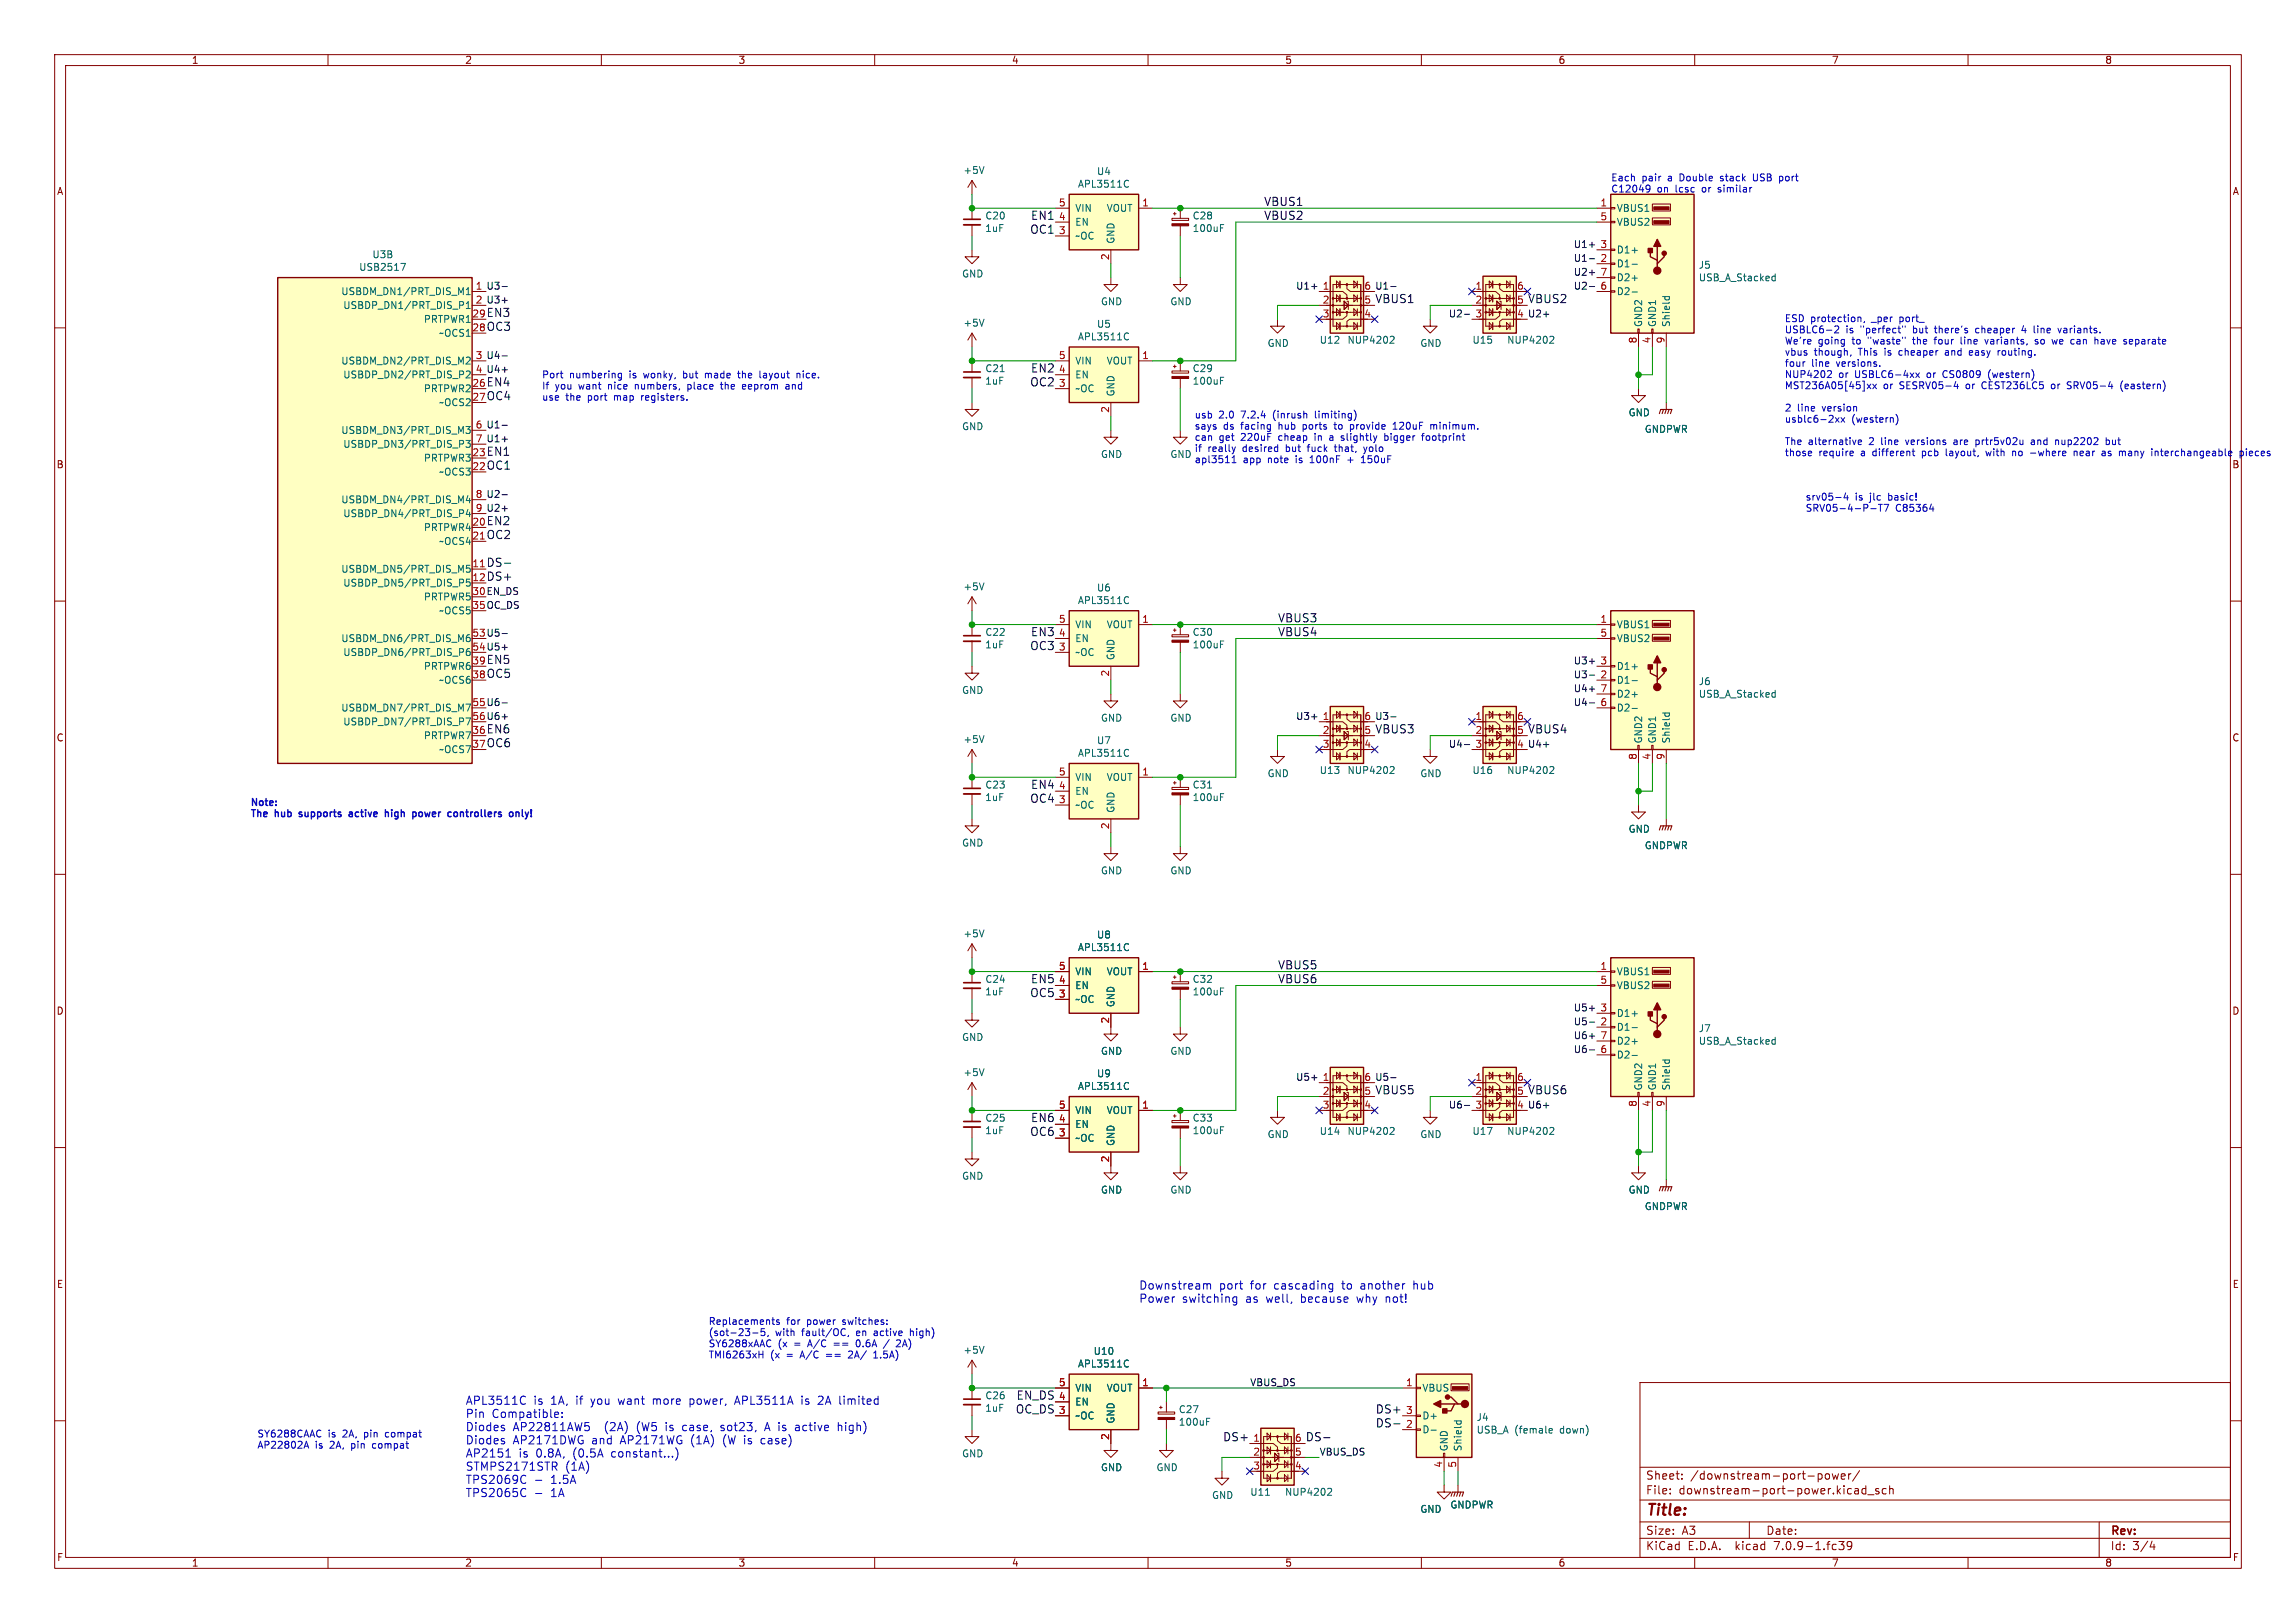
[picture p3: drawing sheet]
<svg xmlns="http://www.w3.org/2000/svg" width="420mm" height="297mm" viewBox="0 0 420 297" stroke-linecap="round" stroke-linejoin="round" font-family="sans-serif">
<defs><g id="words">
<text font-size="2.8" fill="#840000" x="301" y="277.9">Title:</text>
<g font-size="2.1" fill="#0f0f0f">
<text x="188.5" y="40.3">EN1</text>
<text x="231.1" y="37.8">VBUS1</text>
<text x="231.1" y="40.3">VBUS2</text>
<text x="188.4" y="42.9">OC1</text>
<text x="88.9" y="58.1">EN3</text>
<text x="251.5" y="55.6">VBUS1</text>
<text x="279.4" y="55.6">VBUS2</text>
<text x="88.9" y="60.7">OC3</text>
<text x="88.9" y="70.8">EN4</text>
<text x="188.4" y="70.8">OC2</text>
<text x="188.5" y="68.3">EN2</text>
<text x="88.9" y="73.4">OC4</text>
<text x="88.9" y="83.5">EN1</text>
<text x="88.9" y="86.1">OC1</text>
<text x="88.9" y="98.8">OC2</text>
<text x="88.9" y="96.2">EN2</text>
<text x="88.9" y="103.8">DS-</text>
<text x="88.9" y="106.4">DS+</text>
<text x="233.7" y="114">VBUS3</text>
<text x="188.4" y="119.1">OC3</text>
<text x="188.5" y="116.5">EN3</text>
<text x="233.7" y="116.5">VBUS4</text>
<text x="88.9" y="121.6">EN5</text>
<text x="88.9" y="124.2">OC5</text>
<text x="88.9" y="136.9">OC6</text>
<text x="88.9" y="134.3">EN6</text>
<text x="251.5" y="134.3">VBUS3</text>
<text x="279.4" y="134.3">VBUS4</text>
<text x="188.4" y="147">OC4</text>
<text x="188.5" y="144.5">EN4</text>
<text x="233.7" y="177.5">VBUS5</text>
<text x="188.4" y="182.6">OC5</text>
<text x="188.5" y="180">EN5</text>
<text x="233.7" y="180">VBUS6</text>
<text x="251.5" y="200.4">VBUS5</text>
<text x="279.4" y="200.4">VBUS6</text>
<text x="188.4" y="208">OC6</text>
<text x="188.5" y="205.4">EN6</text>
<text x="185.9" y="256.2">EN_DS</text>
<text x="185.7" y="258.8">OC_DS</text>
<text x="223.7" y="263.9">DS+</text>
<text x="238.8" y="263.9">DS-</text>
<text x="251.6" y="258.8">DS+</text>
<text x="251.6" y="261.3">DS-</text>
</g>
<g font-size="2.1" fill="#0000c2">
<text x="208.3" y="236.1">Downstream</text>
<text x="208.3" y="238.5">Power</text>
<text x="216.2" y="238.5">switching</text>
<text x="223" y="236.1">port</text>
<text x="227.9" y="238.5">as</text>
<text x="228.8" y="236.1">for</text>
<text x="231.8" y="238.5">well,</text>
<text x="233.2" y="236.1">cascading</text>
<text x="238.2" y="238.5">because</text>
<text x="245.8" y="236.1">to</text>
<text x="248.7" y="238.5">why</text>
<text x="249.3" y="236.1">another</text>
<text x="254.1" y="238.5">not!</text>
<text x="259.1" y="236.1">hub</text>
<text x="85.1" y="257.2">APL3511C</text>
<text x="97.6" y="257.2">is</text>
<text x="100.8" y="257.2">1A,</text>
<text x="105.5" y="257.2">if</text>
<text x="108.4" y="257.2">you</text>
<text x="113.6" y="257.2">want</text>
<text x="120" y="257.2">more</text>
<text x="126.9" y="257.2">power,</text>
<text x="135.4" y="257.2">APL3511A</text>
<text x="147.7" y="257.2">is</text>
<text x="150.9" y="257.2">2A limited</text>
<text x="85.1" y="259.6">Pin</text>
<text x="85.1" y="262">Diodes</text>
<text x="90" y="259.6">Compatible:</text>
<text x="93.8" y="262">AP22811AW5</text>
<text x="110.8" y="262">(2A)</text>
<text x="116.8" y="262">(W5</text>
<text x="122.2" y="262">is</text>
<text x="125.4" y="262">case,</text>
<text x="132.6" y="262">sot23,</text>
<text x="140.9" y="262">A is</text>
<text x="146.7" y="262">active</text>
<text x="154.6" y="262">high)</text>
<text x="85.1" y="264.4">Diodes</text>
<text x="85.1" y="266.8">AP2151</text>
<text x="85.1" y="269.2">STMPS2171STR</text>
<text x="93.8" y="264.4">AP2171DWG</text>
<text x="94.9" y="266.8">is</text>
<text x="98.1" y="266.8">0.8A,</text>
<text x="103.4" y="269.2">(1A)</text>
<text x="105" y="266.8">(0.5A</text>
<text x="108.3" y="264.4">and</text>
<text x="112.1" y="266.8">constant...)</text>
<text x="113.7" y="264.4">AP2171WG</text>
<text x="126.7" y="264.4">(1A)</text>
<text x="132.7" y="264.4">(W is</text>
<text x="139.9" y="264.4">case)</text>
<text x="85.1" y="271.7">TPS2069C</text>
<text x="85.1" y="274.1">TPS2065C</text>
<text x="100.8" y="271.7">1.5A</text>
<text x="100.8" y="274.1">1A</text>
</g>
<g font-size="2.1" fill="#840000">
<text x="301" y="273.7">File:</text>
<text x="301" y="271">Sheet:</text>
<text x="307.1" y="273.7">downstream-port-power.kicad_sch</text>
<text x="309.2" y="271">/downstream-port-power/</text>
<text x="301" y="281.1">Size:</text>
<text x="307.6" y="281.1">A3</text>
<text x="323" y="281.1">Date:</text>
<text x="386" y="281.3">Rev:</text>
<text x="301" y="283.9">KiCad</text>
<text x="308.7" y="283.9">E.D.A.</text>
<text x="317.6" y="283.9">kicad</text>
<text x="324.8" y="283.9">7.0.9-1.fc39</text>
<text x="386" y="283.9">Id:</text>
<text x="390.1" y="283.9">3/4</text>
</g>
<g font-size="1.8" fill="#840000">
<text x="35" y="11.9">1</text>
<text x="85" y="11.9">2</text>
<text x="135" y="11.9">3</text>
<text x="185" y="11.9">4</text>
<text x="235" y="11.9">5</text>
<text x="285" y="11.9">6</text>
<text x="335" y="11.9">7</text>
<text x="385" y="11.9">8</text>
<text x="10.3" y="35.9">A</text>
<text x="408.3" y="35.9">A</text>
<text x="10.3" y="85.9">B</text>
<text x="408.2" y="85.9">B</text>
<text x="10.3" y="135.9">C</text>
<text x="408.2" y="135.9">C</text>
<text x="10.3" y="185.9">D</text>
<text x="408.2" y="185.9">D</text>
<text x="10.3" y="235.9">E</text>
<text x="408.3" y="235.9">E</text>
<text x="10.3" y="285.9">F</text>
<text x="35" y="286.9">1</text>
<text x="85" y="286.9">2</text>
<text x="135" y="286.9">3</text>
<text x="185" y="286.9">4</text>
<text x="235" y="286.9">5</text>
<text x="285" y="286.9">6</text>
<text x="335" y="286.9">7</text>
<text x="385" y="286.9">8</text>
<text x="408.3" y="285.9">F</text>
</g>
<g font-size="1.8" fill="#006464">
<text x="176.1" y="32">+5V</text>
<text x="197.1" y="34.5">APL3511C</text>
<text x="200.6" y="32.2">U4</text>
<text x="180.1" y="40.4">C20</text>
<text x="196.6" y="41.5">EN</text>
<text x="196.6" y="39">VIN</text>
<text x="202.3" y="39">VOUT</text>
<text x="218.1" y="40.4">C28</text>
<text x="295.7" y="39">VBUS1</text>
<text x="295.7" y="41.5">VBUS2</text>
<text x="68" y="47.4">U3B</text>
<text x="180.1" y="42.6">1uF</text>
<text x="196.6" y="44">~OC</text>
<text x="204.1" y="44.7" transform="rotate(-90 204.1 44.7)">GND</text>
<text x="218.1" y="42.7">100uF</text>
<text x="295.7" y="46.6">D1+</text>
<text x="65.6" y="49.8">USB2517</text>
<text x="175.9" y="51">GND</text>
<text x="295.7" y="49.1">D1-</text>
<text x="295.7" y="51.7">D2+</text>
<text x="310.7" y="49.4">J5</text>
<text x="310.7" y="51.7">USB_A_Stacked</text>
<text x="62.3" y="54.2">USBDM_DN1/PRT_DIS_M1</text>
<text x="62.7" y="56.7">USBDP_DN1/PRT_DIS_P1</text>
<text x="77.4" y="59.3">PRTPWR1</text>
<text x="176.1" y="60">+5V</text>
<text x="201.3" y="56.1">GND</text>
<text x="214" y="56.1">GND</text>
<text x="295.7" y="54.2">D2-</text>
<text x="300.6" y="59.9" transform="rotate(-90 300.6 59.9)">GND2</text>
<text x="303.1" y="59.9" transform="rotate(-90 303.1 59.9)">GND1</text>
<text x="305.7" y="59.9" transform="rotate(-90 305.7 59.9)">Shield</text>
<text x="80.2" y="61.8">~OCS1</text>
<text x="197.1" y="62.5">APL3511C</text>
<text x="200.6" y="60.2">U5</text>
<text x="231.8" y="63.7">GND</text>
<text x="241.3" y="63.1">U12</text>
<text x="246.4" y="63.1">NUP4202</text>
<text x="259.7" y="63.7">GND</text>
<text x="269.3" y="63.1">U15</text>
<text x="275.6" y="63.1">NUP4202</text>
<text x="62.3" y="66.9">USBDM_DN2/PRT_DIS_M2</text>
<text x="62.7" y="69.4">USBDP_DN2/PRT_DIS_P2</text>
<text x="77.4" y="72">PRTPWR2</text>
<text x="180.1" y="70.6">1uF</text>
<text x="180.1" y="68.3">C21</text>
<text x="196.6" y="72">~OC</text>
<text x="196.6" y="69.4">EN</text>
<text x="196.6" y="66.9">VIN</text>
<text x="202.3" y="66.9">VOUT</text>
<text x="218.1" y="70.6">100uF</text>
<text x="218.1" y="68.3">C29</text>
<text x="80.2" y="74.5">~OCS2</text>
<text x="204.1" y="72.6" transform="rotate(-90 204.1 72.6)">GND</text>
<text x="297.8" y="76.4">GND</text>
<text x="62.3" y="79.6">USBDM_DN3/PRT_DIS_M3</text>
<text x="62.7" y="82.1">USBDP_DN3/PRT_DIS_P3</text>
<text x="86.3" y="83.6">23</text>
<text x="175.9" y="78.9">GND</text>
<text x="201.3" y="84">GND</text>
<text x="214" y="84">GND</text>
<text x="300.8" y="79.4">GNDPWR</text>
<text x="77.4" y="84.7">PRTPWR3</text>
<text x="80.2" y="87.2">~OCS3</text>
<text x="86.3" y="86.1">22</text>
<text x="62.3" y="92.3">USBDM_DN4/PRT_DIS_M4</text>
<text x="62.7" y="94.8">USBDP_DN4/PRT_DIS_P4</text>
<text x="77.4" y="97.4">PRTPWR4</text>
<text x="80.2" y="99.9">~OCS4</text>
<text x="62.3" y="105">USBDM_DN5/PRT_DIS_M5</text>
<text x="62.7" y="107.5">USBDP_DN5/PRT_DIS_P5</text>
<text x="77.4" y="110.1">PRTPWR5</text>
<text x="80.2" y="112.6">~OCS5</text>
<text x="176.1" y="108.2">+5V</text>
<text x="197.1" y="110.7">APL3511C</text>
<text x="200.6" y="108.4">U6</text>
<text x="62.3" y="117.7">USBDM_DN6/PRT_DIS_M6</text>
<text x="180.1" y="118.8">1uF</text>
<text x="180.1" y="116.6">C22</text>
<text x="196.6" y="117.7">EN</text>
<text x="196.6" y="115.2">VIN</text>
<text x="202.3" y="115.2">VOUT</text>
<text x="218.1" y="118.9">100uF</text>
<text x="218.1" y="116.6">C30</text>
<text x="295.7" y="115.2">VBUS1</text>
<text x="295.7" y="117.7">VBUS2</text>
<text x="62.7" y="120.2">USBDP_DN6/PRT_DIS_P6</text>
<text x="77.4" y="122.8">PRTPWR6</text>
<text x="80.2" y="125.3">~OCS6</text>
<text x="86.3" y="124.2">38</text>
<text x="86.3" y="121.7">39</text>
<text x="196.6" y="120.2">~OC</text>
<text x="204.1" y="120.9" transform="rotate(-90 204.1 120.9)">GND</text>
<text x="295.7" y="125.3">D1-</text>
<text x="295.7" y="122.8">D1+</text>
<text x="310.7" y="125.6">J6</text>
<text x="62.3" y="130.4">USBDM_DN7/PRT_DIS_M7</text>
<text x="175.9" y="127.2">GND</text>
<text x="295.7" y="130.4">D2-</text>
<text x="295.7" y="127.9">D2+</text>
<text x="310.7" y="127.9">USB_A_Stacked</text>
<text x="62.7" y="132.9">USBDP_DN7/PRT_DIS_P7</text>
<text x="77.4" y="135.5">PRTPWR7</text>
<text x="176.1" y="136.2">+5V</text>
<text x="200.6" y="136.4">U7</text>
<text x="201.3" y="132.3">GND</text>
<text x="214" y="132.3">GND</text>
<text x="300.6" y="136.1" transform="rotate(-90 300.6 136.1)">GND2</text>
<text x="303.1" y="136.1" transform="rotate(-90 303.1 136.1)">GND1</text>
<text x="305.7" y="136.1" transform="rotate(-90 305.7 136.1)">Shield</text>
<text x="80.2" y="138">~OCS7</text>
<text x="196.6" y="143.1">VIN</text>
<text x="197.1" y="138.7">APL3511C</text>
<text x="202.3" y="143.1">VOUT</text>
<text x="231.8" y="142.4">GND</text>
<text x="241.3" y="141.8">U13</text>
<text x="246.4" y="141.8">NUP4202</text>
<text x="259.7" y="142.4">GND</text>
<text x="269.3" y="141.8">U16</text>
<text x="275.6" y="141.8">NUP4202</text>
<text x="180.1" y="146.8">1uF</text>
<text x="180.1" y="144.5">C23</text>
<text x="196.6" y="148.2">~OC</text>
<text x="196.6" y="145.6">EN</text>
<text x="204.1" y="148.8" transform="rotate(-90 204.1 148.8)">GND</text>
<text x="218.1" y="146.8">100uF</text>
<text x="218.1" y="144.5">C31</text>
<text x="175.9" y="155.1">GND</text>
<text x="297.8" y="152.6">GND</text>
<text x="300.8" y="155.6">GNDPWR</text>
<text x="201.3" y="160.2">GND</text>
<text x="214" y="160.2">GND</text>
<text x="176.1" y="171.7">+5V</text>
<text x="200.6" y="171.9">U8</text>
<text x="196.6" y="178.7">VIN</text>
<text x="197.1" y="174.2">APL3511C</text>
<text x="202.3" y="178.7">VOUT</text>
<text x="295.7" y="178.7">VBUS1</text>
<text x="180.1" y="182.3">1uF</text>
<text x="180.1" y="180.1">C24</text>
<text x="196.6" y="183.7">~OC</text>
<text x="196.6" y="181.2">EN</text>
<text x="204.1" y="184.4" transform="rotate(-90 204.1 184.4)">GND</text>
<text x="218.1" y="182.4">100uF</text>
<text x="218.1" y="180.1">C32</text>
<text x="295.7" y="181.2">VBUS2</text>
<text x="175.9" y="190.7">GND</text>
<text x="295.7" y="188.8">D1-</text>
<text x="295.7" y="186.3">D1+</text>
<text x="295.7" y="191.4">D2+</text>
<text x="310.7" y="189.1">J7</text>
<text x="310.7" y="191.4">USB_A_Stacked</text>
<text x="176.1" y="197.1">+5V</text>
<text x="200.6" y="197.3">U9</text>
<text x="201.3" y="193.2">GND</text>
<text x="214" y="193.2">GND</text>
<text x="295.7" y="193.9">D2-</text>
<text x="197.1" y="199.6">APL3511C</text>
<text x="300.6" y="199.6" transform="rotate(-90 300.6 199.6)">GND2</text>
<text x="303.1" y="199.6" transform="rotate(-90 303.1 199.6)">GND1</text>
<text x="305.7" y="199.6" transform="rotate(-90 305.7 199.6)">Shield</text>
<text x="180.1" y="207.7">1uF</text>
<text x="180.1" y="205.5">C25</text>
<text x="196.6" y="209.1">~OC</text>
<text x="196.6" y="206.6">EN</text>
<text x="196.6" y="204.1">VIN</text>
<text x="202.3" y="204.1">VOUT</text>
<text x="204.1" y="209.8" transform="rotate(-90 204.1 209.8)">GND</text>
<text x="218.1" y="207.8">100uF</text>
<text x="218.1" y="205.5">C33</text>
<text x="231.8" y="208.5">GND</text>
<text x="241.3" y="207.9">U14</text>
<text x="246.4" y="207.9">NUP4202</text>
<text x="259.7" y="208.5">GND</text>
<text x="269.3" y="207.9">U17</text>
<text x="275.6" y="207.9">NUP4202</text>
<text x="175.9" y="216.1">GND</text>
<text x="201.3" y="218.6">GND</text>
<text x="214" y="218.6">GND</text>
<text x="297.8" y="218.6">GND</text>
<text x="300.8" y="221.6">GNDPWR</text>
<text x="176.1" y="247.9">+5V</text>
<text x="197.1" y="250.4">APL3511C</text>
<text x="200" y="248.1">U10</text>
<text x="180.1" y="256.3">C26</text>
<text x="196.6" y="257.4">EN</text>
<text x="196.6" y="254.9">VIN</text>
<text x="202.3" y="254.9">VOUT</text>
<text x="260.1" y="254.9">VBUS</text>
<text x="180.1" y="258.5">1uF</text>
<text x="196.6" y="259.9">~OC</text>
<text x="204.1" y="260.6" transform="rotate(-90 204.1 260.6)">GND</text>
<text x="215.5" y="261.1">100uF</text>
<text x="215.5" y="258.8">C27</text>
<text x="260.1" y="262.5">D-</text>
<text x="260.1" y="259.9">D+</text>
<text x="270" y="260.2">J4</text>
<text x="270" y="262.5">USB_A (female</text>
<text x="285.5" y="262.5">down)</text>
<text x="175.9" y="266.9">GND</text>
<text x="201.3" y="269.4">GND</text>
<text x="211.5" y="269.4">GND</text>
<text x="265" y="265.7" transform="rotate(-90 265 265.7)">GND</text>
<text x="267.6" y="265.7" transform="rotate(-90 267.6 265.7)">Shield</text>
<text x="221.6" y="274.5">GND</text>
<text x="228.6" y="273.9">U11</text>
<text x="235" y="273.9">NUP4202</text>
<text x="259.7" y="277">GND</text>
<text x="265.2" y="276.3">GNDPWR</text>
</g>
<g font-size="1.8" fill="#0000c2">
<text x="294.6" y="33.3">Each</text>
<text x="294.6" y="35.3">C12049</text>
<text x="300.3" y="33.3">pair</text>
<text x="303.1" y="35.3">on</text>
<text x="305.2" y="33.3">a</text>
<text x="306.6" y="35.3">lcsc</text>
<text x="307.5" y="33.3">Double</text>
<text x="311.6" y="35.3">or</text>
<text x="314.7" y="35.3">similar</text>
<text x="315.2" y="33.3">stack</text>
<text x="321.4" y="33.3">USB</text>
<text x="326.3" y="33.3">port</text>
<text x="326.4" y="59">ESD protection,</text>
<text x="342.6" y="59">_per</text>
<text x="347.7" y="59">port_</text>
<text x="326.4" y="61.1">USBLC6-2</text>
<text x="326.4" y="63.1">We're</text>
<text x="326.4" y="65.2">vbus</text>
<text x="331.9" y="65.2">though,</text>
<text x="332.6" y="63.1">going</text>
<text x="337.7" y="61.1">is</text>
<text x="339" y="63.1">to</text>
<text x="340.1" y="65.2">This</text>
<text x="340.5" y="61.1">&quot;perfect&quot;</text>
<text x="342" y="63.1">&quot;waste&quot;</text>
<text x="345" y="65.2">is</text>
<text x="347.8" y="65.2">cheaper</text>
<text x="350.2" y="61.1">but</text>
<text x="350.4" y="63.1">the</text>
<text x="354.4" y="61.1">there's</text>
<text x="354.6" y="63.1">four</text>
<text x="356.5" y="65.2">and</text>
<text x="359.5" y="63.1">line</text>
<text x="361.1" y="65.2">easy</text>
<text x="362.1" y="61.1">cheaper</text>
<text x="364.2" y="63.1">variants,</text>
<text x="366.5" y="65.2">routing.</text>
<text x="370.7" y="61.1">4</text>
<text x="373.1" y="61.1">line</text>
<text x="373.6" y="63.1">so</text>
<text x="376.9" y="63.1">we</text>
<text x="377.8" y="61.1">variants.</text>
<text x="380.5" y="63.1">can</text>
<text x="385" y="63.1">have</text>
<text x="390.6" y="63.1">separate</text>
<text x="99.1" y="69.3">Port</text>
<text x="99.1" y="71.4">If</text>
<text x="101.6" y="71.4">you</text>
<text x="104.2" y="69.3">numbering</text>
<text x="106" y="71.4">want</text>
<text x="111.5" y="71.4">nice</text>
<text x="115.3" y="69.3">is</text>
<text x="116.6" y="71.4">numbers,</text>
<text x="118.1" y="69.3">wonky,</text>
<text x="125.5" y="69.3">but</text>
<text x="126.4" y="71.4">place</text>
<text x="129.6" y="69.3">made</text>
<text x="132.8" y="71.4">the</text>
<text x="135.9" y="69.3">the</text>
<text x="136.9" y="71.4">eeprom</text>
<text x="140" y="69.3">layout</text>
<text x="145" y="71.4">and</text>
<text x="147" y="69.3">nice.</text>
<text x="326.4" y="67.2">four</text>
<text x="326.4" y="69.3">NUP4202</text>
<text x="326.4" y="71.3">MST236A05[45]xx</text>
<text x="331.4" y="67.2">line</text>
<text x="336" y="67.2">versions.</text>
<text x="336.3" y="69.3">or</text>
<text x="339.4" y="69.3">USBLC6-4xx</text>
<text x="344.5" y="71.3">or</text>
<text x="347.6" y="71.3">SESRV05-4</text>
<text x="352.8" y="69.3">or</text>
<text x="355.9" y="69.3">CS0809</text>
<text x="359.9" y="71.3">or</text>
<text x="363" y="71.3">CEST236LC5</text>
<text x="364.4" y="69.3">(western)</text>
<text x="375.9" y="71.3">or</text>
<text x="379" y="71.3">SRV05-4</text>
<text x="389" y="71.3">(eastern)</text>
<text x="99.1" y="73.4">use</text>
<text x="103.5" y="73.4">the</text>
<text x="107.6" y="73.4">port</text>
<text x="112.6" y="73.4">map</text>
<text x="117.8" y="73.4">registers.</text>
<text x="218.4" y="76.7">usb</text>
<text x="222.9" y="76.7">2.0</text>
<text x="227.1" y="76.7">7.2.4</text>
<text x="233.1" y="76.7">(inrush</text>
<text x="241" y="76.7">limiting)</text>
<text x="326.4" y="75.4">2</text>
<text x="326.4" y="77.4">usblc6-2xx</text>
<text x="328.8" y="75.4">line</text>
<text x="333.4" y="75.4">version</text>
<text x="338.7" y="77.4">(western)</text>
<text x="218.4" y="78.7">says</text>
<text x="218.4" y="80.8">can</text>
<text x="218.4" y="82.8">if</text>
<text x="220.9" y="82.8">really</text>
<text x="223" y="80.8">get</text>
<text x="223.8" y="78.7">ds</text>
<text x="227.1" y="78.7">facing</text>
<text x="227.1" y="80.8">220uF</text>
<text x="227.4" y="82.8">desired</text>
<text x="234.2" y="78.7">hub</text>
<text x="234.2" y="80.8">cheap</text>
<text x="235.5" y="82.8">but</text>
<text x="238.8" y="78.7">ports</text>
<text x="239.7" y="82.8">fuck</text>
<text x="241" y="80.8">in</text>
<text x="243.9" y="80.8">a</text>
<text x="244.8" y="78.7">to</text>
<text x="244.9" y="82.8">that,</text>
<text x="246.2" y="80.8">slightly</text>
<text x="247.8" y="78.7">provide</text>
<text x="250.4" y="82.8">yolo</text>
<text x="254.3" y="80.8">bigger</text>
<text x="255.9" y="78.7">120uF</text>
<text x="261.4" y="80.8">footprint</text>
<text x="262.9" y="78.7">minimum.</text>
<text x="326.4" y="81.5">The</text>
<text x="326.4" y="83.6">those</text>
<text x="330.8" y="81.5">alternative</text>
<text x="332.7" y="83.6">require</text>
<text x="340.5" y="83.6">a</text>
<text x="342" y="81.5">2</text>
<text x="342.8" y="83.6">different</text>
<text x="344.4" y="81.5">line</text>
<text x="349.1" y="81.5">versions</text>
<text x="352.1" y="83.6">pcb</text>
<text x="356.6" y="83.6">layout,</text>
<text x="358.1" y="81.5">are</text>
<text x="362.3" y="81.5">prtr5v02u</text>
<text x="364.2" y="83.6">with</text>
<text x="369.2" y="83.6">no</text>
<text x="372.6" y="81.5">and</text>
<text x="372.6" y="83.6">-where</text>
<text x="377.2" y="81.5">nup2202</text>
<text x="380.8" y="83.6">near</text>
<text x="386.2" y="83.6">as</text>
<text x="386.7" y="81.5">but</text>
<text x="389.5" y="83.6">many</text>
<text x="395.7" y="83.6">interchangeable</text>
<text x="412" y="83.6">pieces</text>
<text x="218.4" y="84.8">apl3511</text>
<text x="227.4" y="84.8">app</text>
<text x="232" y="84.8">note</text>
<text x="237.3" y="84.8">is</text>
<text x="240.1" y="84.8">100nF</text>
<text x="247.2" y="84.8">+</text>
<text x="249.9" y="84.8">150uF</text>
<text x="330.2" y="91.7">srv05-4</text>
<text x="330.2" y="93.7">SRV05-4-P-T7</text>
<text x="339.4" y="91.7">is</text>
<text x="342.2" y="91.7">jlc</text>
<text x="345.7" y="91.7">basic!</text>
<text x="346.7" y="93.7">C85364</text>
<text x="45.7" y="147.6">Note:</text>
<text x="45.7" y="149.6">The</text>
<text x="50.4" y="149.6">hub</text>
<text x="55.3" y="149.6">supports</text>
<text x="65" y="149.6">active</text>
<text x="72.1" y="149.6">high</text>
<text x="77.6" y="149.6">power</text>
<text x="84.6" y="149.6">controllers</text>
<text x="96.3" y="149.6">only!</text>
<text x="129.5" y="242.5">Replacements</text>
<text x="129.5" y="244.6">(sot-23-5,</text>
<text x="141.8" y="244.6">with</text>
<text x="143.9" y="242.5">for</text>
<text x="146.8" y="244.6">fault/OC,</text>
<text x="147.7" y="242.5">power</text>
<text x="154.4" y="242.5">switches:</text>
<text x="156.9" y="244.6">en</text>
<text x="160.3" y="244.6">active</text>
<text x="167.1" y="244.6">high)</text>
<text x="129.5" y="246.6">SY6288xAAC</text>
<text x="129.5" y="248.7">TMI6263xH</text>
<text x="140.9" y="248.7">(x</text>
<text x="142.3" y="246.6">(x</text>
<text x="144" y="248.7">=</text>
<text x="145.4" y="246.6">=</text>
<text x="146.7" y="248.7">A/C</text>
<text x="148.1" y="246.6">A/C</text>
<text x="151.6" y="248.7">==</text>
<text x="153" y="246.6">==</text>
<text x="155.9" y="248.7">2A/</text>
<text x="157.3" y="246.6">0.6A</text>
<text x="160.7" y="248.7">1.5A)</text>
<text x="165.1" y="246.6">2A)</text>
<text x="47" y="263.1">SY6288CAAC</text>
<text x="60" y="263.1">is</text>
<text x="62.8" y="263.1">2A,</text>
<text x="66.9" y="263.1">pin</text>
<text x="71" y="263.1">compat</text>
<text x="47" y="265.2">AP22802A</text>
<text x="57.7" y="265.2">is</text>
<text x="60.5" y="265.2">2A,</text>
<text x="64.5" y="265.2">pin</text>
<text x="68.6" y="265.2">compat</text>
</g>
<g font-size="1.8" fill="#a90000">
<text x="193.6" y="40.4">4</text>
<text x="193.6" y="37.8">5</text>
<text x="208.8" y="37.8">1</text>
<text x="292.7" y="37.8">1</text>
<text x="292.7" y="40.4">5</text>
<text x="193.6" y="42.9">3</text>
<text x="202.9" y="47.7" transform="rotate(-90 202.9 47.7)">2</text>
<text x="292.7" y="45.5">3</text>
<text x="241.9" y="53.1">1</text>
<text x="269.8" y="53.1">1</text>
<text x="277.4" y="53.1">6</text>
<text x="292.7" y="48">2</text>
<text x="292.7" y="53.1">6</text>
<text x="292.7" y="50.5">7</text>
<text x="86.3" y="58.2">29</text>
<text x="241.9" y="55.6">2</text>
<text x="241.9" y="58.2">3</text>
<text x="249.5" y="58.2">4</text>
<text x="249.5" y="55.6">5</text>
<text x="269.8" y="55.6">2</text>
<text x="269.8" y="58.2">3</text>
<text x="277.4" y="55.6">5</text>
<text x="86.3" y="60.7">28</text>
<text x="193.6" y="65.8">5</text>
<text x="208.8" y="65.8">1</text>
<text x="299.5" y="62.9" transform="rotate(-90 299.5 62.9)">8</text>
<text x="302" y="62.9" transform="rotate(-90 302 62.9)">4</text>
<text x="304.5" y="62.9" transform="rotate(-90 304.5 62.9)">9</text>
<text x="86.3" y="70.9">26</text>
<text x="193.6" y="70.9">3</text>
<text x="193.6" y="68.3">4</text>
<text x="86.3" y="73.4">27</text>
<text x="202.9" y="75.6" transform="rotate(-90 202.9 75.6)">2</text>
<text x="86.3" y="96.3">20</text>
<text x="86.3" y="98.8">21</text>
<text x="86.3" y="103.9">11</text>
<text x="86.3" y="106.4">12</text>
<text x="193.6" y="119.1">3</text>
<text x="193.6" y="116.6">4</text>
<text x="193.6" y="114">5</text>
<text x="208.8" y="114">1</text>
<text x="292.7" y="114">1</text>
<text x="292.7" y="116.6">5</text>
<text x="202.9" y="123.9" transform="rotate(-90 202.9 123.9)">2</text>
<text x="292.7" y="124.2">2</text>
<text x="292.7" y="121.7">3</text>
<text x="241.9" y="131.8">1</text>
<text x="269.8" y="131.8">1</text>
<text x="277.4" y="131.8">6</text>
<text x="292.7" y="129.3">6</text>
<text x="292.7" y="126.7">7</text>
<text x="86.3" y="134.4">36</text>
<text x="86.3" y="136.9">37</text>
<text x="241.9" y="134.4">2</text>
<text x="241.9" y="136.9">3</text>
<text x="249.5" y="136.9">4</text>
<text x="249.5" y="134.4">5</text>
<text x="269.8" y="134.4">2</text>
<text x="269.8" y="136.9">3</text>
<text x="277.4" y="134.4">5</text>
<text x="193.6" y="142">5</text>
<text x="208.8" y="142">1</text>
<text x="299.5" y="139.1" transform="rotate(-90 299.5 139.1)">8</text>
<text x="302" y="139.1" transform="rotate(-90 302 139.1)">4</text>
<text x="304.5" y="139.1" transform="rotate(-90 304.5 139.1)">9</text>
<text x="193.6" y="147.1">3</text>
<text x="193.6" y="144.5">4</text>
<text x="202.9" y="151.8" transform="rotate(-90 202.9 151.8)">2</text>
<text x="193.6" y="177.5">5</text>
<text x="208.8" y="177.5">1</text>
<text x="292.7" y="177.5">1</text>
<text x="193.6" y="182.6">3</text>
<text x="193.6" y="180.1">4</text>
<text x="292.7" y="185.2">3</text>
<text x="292.7" y="180.1">5</text>
<text x="202.9" y="187.4" transform="rotate(-90 202.9 187.4)">2</text>
<text x="292.7" y="187.7">2</text>
<text x="292.7" y="190.2">7</text>
<text x="241.9" y="197.9">1</text>
<text x="269.8" y="197.9">1</text>
<text x="277.4" y="197.9">6</text>
<text x="292.7" y="192.8">6</text>
<text x="193.6" y="202.9">5</text>
<text x="208.8" y="202.9">1</text>
<text x="241.9" y="200.4">2</text>
<text x="241.9" y="202.9">3</text>
<text x="249.5" y="202.9">4</text>
<text x="249.5" y="200.4">5</text>
<text x="269.8" y="200.4">2</text>
<text x="269.8" y="202.9">3</text>
<text x="277.4" y="200.4">5</text>
<text x="299.5" y="202.6" transform="rotate(-90 299.5 202.6)">8</text>
<text x="302" y="202.6" transform="rotate(-90 302 202.6)">4</text>
<text x="304.5" y="202.6" transform="rotate(-90 304.5 202.6)">9</text>
<text x="193.6" y="208">3</text>
<text x="193.6" y="205.5">4</text>
<text x="202.9" y="212.8" transform="rotate(-90 202.9 212.8)">2</text>
<text x="193.6" y="256.3">4</text>
<text x="193.6" y="253.7">5</text>
<text x="208.8" y="253.7">1</text>
<text x="257.1" y="253.7">1</text>
<text x="193.6" y="258.8">3</text>
<text x="202.9" y="263.6" transform="rotate(-90 202.9 263.6)">2</text>
<text x="229.2" y="263.9">1</text>
<text x="236.8" y="263.9">6</text>
<text x="257.1" y="261.4">2</text>
<text x="257.1" y="258.8">3</text>
<text x="229.2" y="266.4">2</text>
<text x="229.2" y="269">3</text>
<text x="236.8" y="269">4</text>
<text x="236.8" y="266.4">5</text>
<text x="263.9" y="268.7" transform="rotate(-90 263.9 268.7)">4</text>
<text x="266.4" y="268.7" transform="rotate(-90 266.4 268.7)">5</text>
</g>
<g font-size="1.8" fill="#0f0f0f">
<text x="287.8" y="48">U1-</text>
<text x="287.8" y="45.5">U1+</text>
<text x="86.9" y="53.1">1 U3-</text>
<text x="237" y="53.1">U1+</text>
<text x="249.5" y="53.1">6 U1-</text>
<text x="287.8" y="53.1">U2-</text>
<text x="287.8" y="50.5">U2+</text>
<text x="86.9" y="55.6">2 U3+</text>
<text x="264.9" y="58.2">U2-</text>
<text x="277.4" y="58.2">4 U2+</text>
<text x="86.9" y="65.8">3 U4-</text>
<text x="86.9" y="68.3">4 U4+</text>
<text x="86.9" y="78.5">6 U1-</text>
<text x="86.9" y="81">7 U1+</text>
<text x="86.9" y="91.2">8 U2-</text>
<text x="86.9" y="93.7">9 U2+</text>
<text x="86.3" y="109">30 EN_DS</text>
<text x="86.3" y="111.5">35 OC_DS</text>
<text x="86.3" y="116.6">53 U5-</text>
<text x="86.3" y="119.1">54 U5+</text>
<text x="287.8" y="121.7">U3+</text>
<text x="287.8" y="124.2">U3-</text>
<text x="86.3" y="129.3">55 U6-</text>
<text x="86.3" y="131.8">56 U6+</text>
<text x="237" y="131.8">U3+</text>
<text x="249.5" y="131.8">6 U3-</text>
<text x="287.8" y="129.3">U4-</text>
<text x="287.8" y="126.7">U4+</text>
<text x="264.9" y="136.9">U4-</text>
<text x="277.4" y="136.9">4 U4+</text>
<text x="287.8" y="185.2">U5+</text>
<text x="287.8" y="187.7">U5-</text>
<text x="287.8" y="190.2">U6+</text>
<text x="237" y="197.9">U5+</text>
<text x="249.5" y="197.9">6 U5-</text>
<text x="287.8" y="192.8">U6-</text>
<text x="264.9" y="202.9">U6-</text>
<text x="277.4" y="202.9">4 U6+</text>
<text x="228.6" y="253.7">VBUS_DS</text>
<text x="241.3" y="266.4">VBUS_DS</text>
</g>
</g></defs>
<g fill="none" stroke="#840000" stroke-width=".18">
<path d="M10 10h400v277h-400zM12 12h396v273h-396zM60 10v2M110 10v2M160 10v2M210 10v2M260 10v2M310 10v2M360 10v2M177.8 33v2.6M177.8 38.1v2M177.8 33l-.8 1.3"/>
<path d="M177.8 33l.8 1.3M193 38.1h2.6M208.3 38.1h2.5M214.4 40h3v.3h-3zM214.6 39.1h.5M214.9 38.9v.5M215.9 38.1v1.9M292.1 38.1h2.5M294.6 38h.8v.2h-.8zM302.3 39.9h3.3v1.2h-3.3zM302.3 37.3h3.3v1.3h-3.3zM10 60h2"/>
<path d="M86.4 53.3h2.5M86.4 58.4h2.5M177.8 45.7v1.3h1.3l-1.3 1.3-1.3-1.3h1.3M177.8 41.1v2.1M193 43.2h2.6M193 40.6h2.6M203.2 50.8v1.3h1.3l-1.3 1.2-1.3-1.2h1.3M203.2 45.7v2.6M215.9 50.8v1.3h1.3l-1.3 1.2-1.3-1.2h1.3M215.9 41.3v1.9M233.7 58.4v1.3h1.2l-1.2 1.3-1.3-1.3h1.3M241.3 55.9h10.2"/>
<path d="M241.3 53.3h2.5M241.3 58.4h2.5M242.6 53.3h3l.8 .7v.6M243.8 52.1h5.1v7.6h-5.1zM243.8 54.6h5.1M243.8 57.2h5.1M244.5 51.4l.6 .7-.6 .6zM244.5 54l.6 .6-.6 .6zM244.5 56.5l.6 .7-.6 .6zM244.5 59.1l.6 .6-.6 .6zM245.1 51.4v1.3M245.1 54v1.2"/>
<path d="M245.1 56.5v1.3M245.1 59.1v1.2M245.9 55.1l.7 .8-.7 .7zM246.4 55.1h.2v1.5M246.4 51.9v.9l.6 .5h3.2M246.4 57v.8l-.8 .6h-3M247.6 51.4l.7 .7-.7 .6zM247.6 54l.7 .6-.7 .6zM247.6 56.5l.7 .7-.7 .6zM247.6 59.1l.7 .6-.7 .6zM248.3 51.4v1.3M248.3 54v1.2"/>
<path d="M248.3 56.5v1.3M248.3 59.1v1.2M248.9 53.3h2.6M248.9 58.4h2.6M250.2 58.4h-3.3l-.5 .4v.9M261.6 58.4v1.3h1.3l-1.3 1.3-1.3-1.3h1.3M269.2 55.9h10.2M269.2 53.3h2.6M269.2 58.4h2.6M270.5 53.3h3.1l.7 .7v.6M271.8 52.1h5.1v7.6h-5.1zM271.8 54.6h5.1"/>
<path d="M271.8 57.2h5.1M272.4 51.4l.6 .7-.6 .6zM272.4 54l.6 .6-.6 .6zM272.4 56.5l.6 .7-.6 .6zM272.4 59.1l.6 .6-.6 .6zM273 51.4v1.3M273 54v1.2M273 56.5v1.3M273 59.1v1.2M273.8 55.1l.8 .8-.8 .7zM274.3 55.1h.3v1.5M274.3 51.9v.9l.7 .5h3.1"/>
<path d="M274.3 57v.8l-.7 .6h-3.1M275.6 51.4l.6 .7-.6 .6zM275.6 54l.6 .6-.6 .6zM275.6 56.5l.6 .7-.6 .6zM275.6 59.1l.6 .6-.6 .6zM276.2 51.4v1.3M276.2 54v1.2M276.2 56.5v1.3M276.2 59.1v1.2M276.9 53.3h2.5M278.1 58.4h-3.3l-.5 .4v.9M292.1 40.6h2.5"/>
<path d="M292.1 53.3h2.5M292.1 48.3h2.5M292.1 45.7h2.5M292.1 50.8h2.5M294.6 53.2h.8v.3h-.8zM294.6 50.7h.8v.2h-.8zM294.6 48.1h.8v.3h-.8zM294.6 45.6h.8v.2h-.8zM294.6 40.5h.8v.3h-.8zM408 60h2M86.4 71.1h2.5M86.4 73.7h2.5"/>
<path d="M86.4 61h2.5M86.4 66h2.5M86.4 78.7h2.5M177.8 73.7v1.2h1.3l-1.3 1.3-1.3-1.3h1.3M177.8 61v2.5M177.8 66v2.1M177.8 69.1v2M177.8 61l-.8 1.2M177.8 61l.8 1.2M193 71.1h2.6M193 66h2.6M193 68.6h2.6"/>
<path d="M203.2 78.7v1.3h1.3l-1.3 1.3-1.3-1.3h1.3M203.2 73.7v2.5M208.3 66h2.5M214.4 67.9h3v.4h-3zM214.6 67.1h.5M214.9 66.8v.5M215.9 78.7v1.3h1.3l-1.3 1.3-1.3-1.3h1.3M215.9 66v1.9M215.9 69.3v1.8M299.6 60.2h.2v.8h-.2zM299.7 71.1v1.3h1.3l-1.3 1.3-1.3-1.3h1.3M299.7 61v2.5"/>
<path d="M302.1 60.2h.3v.8h-.3zM302.3 61v2.5M304.8 61v2.5M304.8 73.7v1.2M86.4 96.5h2.5M86.4 99.1h2.5M86.4 86.4h2.5M86.4 83.8h2.5M86.4 81.3h2.5M86.4 91.4h2.5M86.4 94h2.5M10 110h2"/>
<path d="M86.4 104.1h2.5M86.4 106.7h2.5M177.8 109.2v2.6M177.8 114.3v2M177.8 117.3v2.1M177.8 109.2l-.8 1.3M177.8 109.2l.8 1.3M193 114.3h2.6M193 119.4h2.6M193 116.8h2.6M208.3 114.3h2.5M214.4 116.2h3v.3h-3z"/>
<path d="M214.6 115.3h.5M214.9 115.1v.5M215.9 114.3v1.9M215.9 117.5v1.9M292.1 114.3h2.5M292.1 116.8h2.5M294.6 116.7h.8v.3h-.8zM294.6 114.2h.8v.2h-.8zM302.3 116.1h3.3v1.2h-3.3zM302.3 113.5h3.3v1.3h-3.3zM408 110h2M86.4 134.6h2.5"/>
<path d="M86.4 137.2h2.5M86.4 124.5h2.5M86.4 121.9h2.5M177.8 121.9v1.3h1.3l-1.3 1.3-1.3-1.3h1.3M177.8 137.2v2.5M177.8 137.2l-.8 1.2M177.8 137.2l.8 1.2M203.2 127v1.3h1.3l-1.3 1.2-1.3-1.2h1.3M203.2 121.9v2.6M215.9 127v1.3h1.3l-1.3 1.2-1.3-1.2h1.3M233.7 137.2v1.2h1.2l-1.2 1.3-1.3-1.3h1.3M241.3 134.6h10.2"/>
<path d="M241.3 132.1h2.5M241.3 137.2h2.5M242.6 132.1h3l.8 .6v.7M243.8 130.8h5.1v7.6h-5.1zM243.8 133.4h5.1M243.8 135.9h5.1M244.5 130.2l.6 .6-.6 .6zM244.5 132.7l.6 .7-.6 .6zM244.5 135.3l.6 .6-.6 .6zM244.5 137.8l.6 .6-.6 .7zM245.1 130.2v1.2M245.1 132.7v1.3"/>
<path d="M245.1 135.3v1.2M245.1 137.8v1.3M245.9 133.9l.7 .7-.7 .8zM246.4 133.9h.2v1.5M246.4 130.7v.9l.6 .5h3.2M246.4 135.8v.7l-.8 .7h-3M247.6 130.2l.7 .6-.7 .6zM247.6 132.7l.7 .7-.7 .6zM247.6 135.3l.7 .6-.7 .6zM247.6 137.8l.7 .6-.7 .7zM248.3 130.2v1.2M248.3 132.7v1.3"/>
<path d="M248.3 135.3v1.2M248.3 137.8v1.3M248.9 132.1h2.6M248.9 137.2h2.6M250.2 137.2h-3.3l-.5 .3v.9M261.6 137.2v1.2h1.3l-1.3 1.3-1.3-1.3h1.3M269.2 134.6h10.2M269.2 132.1h2.6M269.2 137.2h2.6M270.5 132.1h3.1l.7 .6v.7M271.8 130.8h5.1v7.6h-5.1zM271.8 133.4h5.1"/>
<path d="M271.8 135.9h5.1M272.4 130.2l.6 .6-.6 .6zM272.4 132.7l.6 .7-.6 .6zM272.4 135.3l.6 .6-.6 .6zM272.4 137.8l.6 .6-.6 .7zM273 130.2v1.2M273 132.7v1.3M273 135.3v1.2M273 137.8v1.3M273.8 133.9l.8 .7-.8 .8zM274.3 133.9h.3v1.5M274.3 130.7v.9l.7 .5h3.1"/>
<path d="M274.3 135.8v.7l-.7 .7h-3.1M275.6 130.2l.6 .6-.6 .6zM275.6 132.7l.6 .7-.6 .6zM275.6 135.3l.6 .6-.6 .6zM275.6 137.8l.6 .6-.6 .7zM276.2 130.2v1.2M276.2 132.7v1.3M276.2 135.3v1.2M276.2 137.8v1.3M276.9 132.1h2.5M278.1 137.2h-3.3l-.5 .3v.9M292.1 124.5h2.5"/>
<path d="M292.1 121.9h2.5M292.1 129.5h2.5M292.1 127h2.5M294.6 129.4h.8v.3h-.8zM294.6 126.9h.8v.2h-.8zM294.6 124.3h.8v.3h-.8zM294.6 121.8h.8v.2h-.8zM299.6 136.4h.2v.8h-.2zM299.7 137.2v2.5M302.1 136.4h.3v.8h-.3zM302.3 137.2v2.5M304.8 137.2v2.5"/>
<path d="M10 160h2M177.8 149.9v1.2h1.3l-1.3 1.3-1.3-1.3h1.3M177.8 142.2v2.1M177.8 145.3v2M193 142.2h2.6M193 147.3h2.6M193 144.8h2.6M203.2 154.9v1.3h1.3l-1.3 1.3-1.3-1.3h1.3M203.2 149.9v2.5M208.3 142.2h2.5M214.4 144.1h3v.4h-3zM214.6 143.3h.5"/>
<path d="M214.9 143v.5M215.9 154.9v1.3h1.3l-1.3 1.3-1.3-1.3h1.3M215.9 142.2v1.9M215.9 145.5v1.8M299.7 147.3v1.3h1.3l-1.3 1.3-1.3-1.3h1.3M304.8 149.9v1.2M408 160h2M177.8 172.7v2.6M177.8 177.8v2M177.8 172.7l-.8 1.3M177.8 172.7l.8 1.3M193 177.8h2.6"/>
<path d="M208.3 177.8h2.5M214.4 179.7h3v.3h-3zM214.6 178.8h.5M214.9 178.6v.5M215.9 177.8v1.9M292.1 177.8h2.5M294.6 177.7h.8v.2h-.8zM302.3 179.6h3.3v1.2h-3.3zM302.3 177h3.3v1.3h-3.3zM177.8 185.4v1.3h1.3l-1.3 1.3-1.3-1.3h1.3M177.8 180.8v2.1M177.8 198.1v2.6"/>
<path d="M177.8 198.1l-.8 1.3M177.8 198.1l.8 1.3M193 182.9h2.6M193 180.3h2.6M203.2 185.4v3.8h1.3l-1.3 1.3-1.3-1.3h1.3M215.9 188v1.2h1.3l-1.3 1.3-1.3-1.3h1.3M215.9 181v1.9M241.3 198.1h2.5M242.6 198.1h3l.8 .7v.6M243.8 196.9h5.1v7.6h-5.1zM243.8 199.4h5.1M244.5 196.2l.6 .7-.6 .6z"/>
<path d="M244.5 198.8l.6 .6-.6 .6zM245.1 196.2v1.3M245.1 198.8v1.2M245.9 199.9l.7 .8-.7 .7zM246.4 199.9h.2v1.5M246.4 196.7v.9l.6 .5h3.2M247.6 196.2l.7 .7-.7 .6zM247.6 198.8l.7 .6-.7 .6zM248.3 196.2v1.3M248.3 198.8v1.2M248.9 198.1h2.6M269.2 198.1h2.6"/>
<path d="M270.5 198.1h3.1l.7 .7v.6M271.8 196.9h5.1v7.6h-5.1zM271.8 199.4h5.1M272.4 196.2l.6 .7-.6 .6zM272.4 198.8l.6 .6-.6 .6zM273 196.2v1.3M273 198.8v1.2M273.8 199.9l.8 .8-.8 .7zM274.3 199.9h.3v1.5M274.3 196.7v.9l.7 .5h3.1M275.6 196.2l.6 .7-.6 .6zM275.6 198.8l.6 .6-.6 .6z"/>
<path d="M276.2 196.2v1.3M276.2 198.8v1.2M276.9 198.1h2.5M292.1 180.3h2.5M292.1 188h2.5M292.1 185.4h2.5M292.1 193h2.5M292.1 190.5h2.5M294.6 192.9h.8v.3h-.8zM294.6 190.4h.8v.2h-.8zM294.6 187.8h.8v.3h-.8zM294.6 185.3h.8v.2h-.8z"/>
<path d="M294.6 180.2h.8v.3h-.8zM299.6 199.9h.2v.8h-.2zM302.1 199.9h.3v.8h-.3zM10 210h2M177.8 210.8v1.3h1.3l-1.3 1.3-1.3-1.3h1.3M177.8 203.2v2M177.8 206.2v2.1M193 203.2h2.6M193 208.3h2.6M193 205.7h2.6M203.2 210.8v3.8h1.3l-1.3 1.3-1.3-1.3h1.3M208.3 203.2h2.5"/>
<path d="M214.4 205.1h3v.3h-3zM214.6 204.2h.5M214.9 204v.5M215.9 213.4v1.2h1.3l-1.3 1.3-1.3-1.3h1.3M215.9 203.2v1.9M215.9 206.4v1.9M233.7 203.2v1.3h1.2l-1.2 1.2-1.3-1.2h1.3M241.3 203.2h2.5M241.3 200.7h10.2M243.8 201.9h5.1M244.5 201.3l.6 .6-.6 .7zM244.5 203.8l.6 .7-.6 .6z"/>
<path d="M245.1 201.3v1.3M245.1 203.8v1.3M246.4 201.8v.8l-.8 .6h-3M247.6 201.3l.7 .6-.7 .7zM247.6 203.8l.7 .7-.7 .6zM248.3 201.3v1.3M248.3 203.8v1.3M248.9 203.2h2.6M250.2 203.2h-3.3l-.5 .4v.9M261.6 203.2v1.3h1.3l-1.3 1.2-1.3-1.2h1.3M269.2 203.2h2.6M269.2 200.7h10.2"/>
<path d="M271.8 201.9h5.1M272.4 201.3l.6 .6-.6 .7zM272.4 203.8l.6 .7-.6 .6zM273 201.3v1.3M273 203.8v1.3M274.3 201.8v.8l-.7 .6h-3.1M275.6 201.3l.6 .6-.6 .7zM275.6 203.8l.6 .7-.6 .6zM276.2 201.3v1.3M276.2 203.8v1.3M278.1 203.2h-3.3l-.5 .4v.9M299.7 213.4v1.2h1.3l-1.3 1.3-1.3-1.3h1.3"/>
<path d="M299.7 200.7v2.5M302.3 200.7v2.5M304.8 200.7v2.5M304.8 215.9v1.3M408 210h2M10 260h2M177.8 248.9v2.6M177.8 254v2M177.8 257v2.1M177.8 248.9l-.8 1.3M177.8 248.9l.8 1.3M193 254h2.6"/>
<path d="M193 259.1h2.6M193 256.5h2.6M208.3 254h2.5M211.8 258.4h3.1v.4h-3.1zM212.1 257.6h.5M212.3 257.3v.5M213.4 256.5v1.9M213.4 259.8v1.8M256.5 254h2.6M256.5 259.1h2.6M259.1 259h.7v.2h-.7zM259.1 253.9h.7v.2h-.7z"/>
<path d="M265.4 253.2h3.3v1.3h-3.3zM300 253h108v32h-108zM408 260h2M177.8 261.6v1.3h1.3l-1.3 1.3-1.3-1.3h1.3M203.2 261.6v3.8h1.3l-1.3 1.3-1.3-1.3h1.3M213.4 264.2v1.2h1.2l-1.2 1.3-1.3-1.3h1.3M223.5 269.2v1.3h1.3l-1.3 1.3-1.3-1.3h1.3M228.6 266.7h10.2M228.6 264.2h2.5M228.6 269.2h2.5M229.9 264.2h3l.8 .6v.6M231.1 262.9h5.1v7.6h-5.1z"/>
<path d="M231.1 265.4h5.1M231.1 268h5.1M231.8 262.3l.6 .6-.6 .6zM231.8 264.8l.6 .6-.6 .7zM231.8 267.3l.6 .7-.6 .6zM231.8 269.9l.6 .6-.6 .6zM232.4 262.3v1.2M232.4 264.8v1.3M232.4 267.3v1.3M232.4 269.9v1.2M233.2 265.9l.7 .8-.7 .8zM233.7 265.9h.2v1.6"/>
<path d="M233.7 262.8v.9l.6 .5h3.2M233.7 267.8v.8l-.8 .6h-3M234.9 262.3l.7 .6-.7 .6zM234.9 264.8l.7 .6-.7 .7zM234.9 267.3l.7 .7-.7 .6zM234.9 269.9l.7 .6-.7 .6zM235.6 262.3v1.2M235.6 264.8v1.3M235.6 267.3v1.3M235.6 269.9v1.2M236.2 264.2h2.6M236.2 269.2h2.6"/>
<path d="M237.5 269.2h-3.3l-.5 .4v.9M256.5 261.6h2.6M259.1 261.5h.7v.2h-.7zM264 265.9h.3v.8h-.3zM264.2 271.8v1.2h1.2l-1.2 1.3-1.3-1.3h1.3M264.2 266.7v2.5M266.7 266.7v2.5M266.7 271.8v1.2M300 278.5h108M300 274.5h108M300 268.5h108M305.5 273.2v.2"/>
<path d="M305.5 272.5v.1M307.7 270.5v.2M307.7 269.8v.1M320 278.5v3M333.2 269.8l.1 .2v.4l-.1 .2M334 269.8l.4-.1 .3 .3v.4l-.3 .3-.4-.1-.1-.2v-.4zM335.2 269.7l.2 1 .3-.7 .3 .7 .3-1M336.8 270.2l.7-.2-.1-.2-.4-.1-.2 .2 .1 .7h.5M338.2 269.7v1M338.6 269.7l-.3 .1-.1 .2M339.4 272.4l.5 .1v.9M339.9 273.3l-.5 .1"/>
<path d="M339.9 272.7l-.5 .1M340.2 269.1l-1.3 1.9M341.3 272.5l-.4-.1-.3 .3v.4l.1 .2h.6M341.3 271.9v1.5M341.7 273.5h1.1M343.7 272.5l-.4-.1-.2 .2 .1 .2 .5 .2v.3h-.6M345 272.5l-.4-.1-.3 .3v.4l.1 .2h.6M345.7 272.5l.2-.1 .3 .1 .1 .9M345.7 271.9v1.5M384 278.5v6.5M60 285v2M110 285v2"/>
<path d="M160 285v2M210 285v2M260 285v2M300 281.5h108M310 285v2M336.4 282.1h.9l-.5 .6 .4 .1v.6l-.2 .2-.6-.1M338.7 282.7l-.3 .3h-.2l-.3-.3 .1-.5 .4-.1 .3 .1a.99 .99 0 0 1-.4 1.4h-.3M360 285v2M393.7 282l-.4 1.1h.9M394 282.6v1"/>
<circle cx="243.8" cy="54.6" r=".13"/>
<circle cx="243.8" cy="57.1" r=".13"/>
<circle cx="243.8" cy="55.9" r=".13"/>
<circle cx="246.4" cy="59.7" r=".13"/>
<circle cx="246.4" cy="57.1" r=".13"/>
<circle cx="246.4" cy="52.1" r=".13"/>
<circle cx="246.4" cy="54.6" r=".13"/>
<circle cx="248.9" cy="54.6" r=".13"/>
<circle cx="248.9" cy="55.9" r=".13"/>
<circle cx="248.9" cy="57.1" r=".13"/>
<circle cx="271.8" cy="54.6" r=".13"/>
<circle cx="271.8" cy="55.9" r=".13"/>
<circle cx="271.8" cy="57.2" r=".13"/>
<circle cx="274.3" cy="54.6" r=".13"/>
<circle cx="274.3" cy="52.1" r=".13"/>
<circle cx="274.3" cy="57.2" r=".13"/>
<circle cx="274.3" cy="59.7" r=".13"/>
<circle cx="276.9" cy="54.6" r=".13"/>
<circle cx="276.9" cy="55.9" r=".13"/>
<circle cx="276.9" cy="57.2" r=".13"/>
<circle cx="243.8" cy="134.6" r=".13"/>
<circle cx="243.8" cy="135.9" r=".13"/>
<circle cx="243.8" cy="133.3" r=".13"/>
<circle cx="246.4" cy="130.8" r=".13"/>
<circle cx="246.4" cy="138.4" r=".13"/>
<circle cx="246.4" cy="133.3" r=".13"/>
<circle cx="246.4" cy="135.9" r=".13"/>
<circle cx="248.9" cy="133.3" r=".13"/>
<circle cx="248.9" cy="135.9" r=".13"/>
<circle cx="248.9" cy="134.6" r=".13"/>
<circle cx="271.8" cy="135.9" r=".13"/>
<circle cx="271.8" cy="133.4" r=".13"/>
<circle cx="271.8" cy="134.6" r=".13"/>
<circle cx="274.3" cy="130.8" r=".13"/>
<circle cx="274.3" cy="133.4" r=".13"/>
<circle cx="274.3" cy="138.4" r=".13"/>
<circle cx="274.3" cy="135.9" r=".13"/>
<circle cx="276.9" cy="134.6" r=".13"/>
<circle cx="276.9" cy="135.9" r=".13"/>
<circle cx="276.9" cy="133.4" r=".13"/>
<circle cx="243.8" cy="199.4" r=".13"/>
<circle cx="246.4" cy="199.4" r=".13"/>
<circle cx="246.4" cy="196.8" r=".13"/>
<circle cx="248.9" cy="199.4" r=".13"/>
<circle cx="271.8" cy="199.4" r=".13"/>
<circle cx="274.3" cy="196.9" r=".13"/>
<circle cx="274.3" cy="199.4" r=".13"/>
<circle cx="276.9" cy="199.4" r=".13"/>
<circle cx="243.8" cy="201.9" r=".13"/>
<circle cx="243.8" cy="200.7" r=".13"/>
<circle cx="246.4" cy="201.9" r=".13"/>
<circle cx="246.4" cy="204.5" r=".13"/>
<circle cx="248.9" cy="200.7" r=".13"/>
<circle cx="248.9" cy="201.9" r=".13"/>
<circle cx="271.8" cy="200.7" r=".13"/>
<circle cx="271.8" cy="201.9" r=".13"/>
<circle cx="274.3" cy="201.9" r=".13"/>
<circle cx="274.3" cy="204.5" r=".13"/>
<circle cx="276.9" cy="200.7" r=".13"/>
<circle cx="276.9" cy="201.9" r=".13"/>
<circle cx="231.1" cy="268" r=".13"/>
<circle cx="231.1" cy="266.7" r=".13"/>
<circle cx="231.1" cy="265.4" r=".13"/>
<circle cx="233.7" cy="268" r=".13"/>
<circle cx="233.7" cy="270.5" r=".13"/>
<circle cx="233.7" cy="262.9" r=".13"/>
<circle cx="233.7" cy="265.4" r=".13"/>
<circle cx="236.2" cy="265.4" r=".13"/>
<circle cx="236.2" cy="266.7" r=".13"/>
<circle cx="236.2" cy="268" r=".13"/>
</g>
<g fill="#840000" stroke="#840000" stroke-width=".18">
<path d="M214.4 206h3v.4h-3z"/>
<path d="M214.4 180.6h3v.4h-3z"/>
<path d="M302.5 180.1h2.8v.5h-2.8z"/>
<path d="M302.5 177.5h2.8v.6h-2.8z"/>
<path d="M214.4 145.1h3v.4h-3z"/>
<path d="M214.4 117.1h3v.4h-3z"/>
<path d="M265.7 253.7h2.8v.6h-2.8z"/>
<path d="M302.5 116.6h2.8v.5h-2.8z"/>
<path d="M302.5 114h2.8v.6h-2.8z"/>
<path d="M211.8 259.4h3.1v.4h-3.1z"/>
<path d="M214.4 40.9h3v.4h-3z"/>
<path d="M302.5 40.4h2.8v.5h-2.8z"/>
<path d="M302.5 37.8h2.8v.6h-2.8z"/>
<path d="M214.4 68.9h3v.4h-3z"/>
</g>
<g fill="none" stroke="#006464" stroke-width=".18">
<path d="M180 30.5l-.4 1.2M206.1 33l.3 .1M206.4 34.1l-.3 .2M73.3 48.2h.9l-.6 1.3M84.6 55.2l.2 .2-.1 .3-.1 .2M85.3 53.9h.7M85.3 53l.4-.4v1.3M85.3 55.6l.4-.4v1.3M85.3 56.5h.7M180 58.4l-.4 1.3M223.3 41.7h.4M223.3 41.1h.6"/>
<path d="M298.5 48.4h1M298.5 45.8h1M298.5 53.4h1M298.5 50.9h1M304.1 54.3h1.3M304.6 54.3l-.1 .3M305.3 54.3l.1 .3M324.2 51.3h.5M324.2 50.6h.5M324.7 50.1v1.3M85.2 78h.8l-.4 .5 .4 .2v.5l-.2 .1-.6-.1M85.3 65.5l.5-.2 .2 .4-.8 .9h.8"/>
<path d="M85.3 68l.5-.1 .2 .4-.8 .9h.8M183 68h.7M206.1 60.9l.3 .2M206.4 62.1l-.3 .1M223.3 69.6h.4M223.3 69h.6M254.5 61.5l.4 .1 .1 .3-.8 .9h.8M283.7 61.5l.4 .1 .1 .3-.8 .9h.8M85.2 80.6h.8l-.4 .5 .4 .1v.5M85.2 81.7l.6 .2M85.6 90.7l-.3 .9h.8M85.6 93.2l-.3 .9h.8"/>
<path d="M85.9 91.2v.8M85.9 93.7v.9M85.3 104.6l.2 .1h.4M85.3 107.1l.5 .2M85.8 116.6l-.4 .1-.1 .2M85.8 119.2h-.4l-.1 .2M85.9 116.1l-.4 .1a.85 .85 0 0 0 0 1.2h.3M85.9 118.7l-.4 .1a.85 .85 0 0 0 0 1.2h.3M86 103.4h-.6l-.1 .7 .2-.2 .4 .1M86 106h-.6l-.1 .6 .2-.1h.4M86 104.5v.1M86 107v.1"/>
<path d="M86 117.2v.1M86 119.7v.1M180 106.7l-.4 1.2M206.1 109.2l.3 .1M206.4 110.3l-.3 .2M223.3 117.9h.4M223.3 117.3h.6M85.2 128.8h.9l-.6 1.3M85.2 131.4h.9l-.6 1.3M180 134.6l-.4 1.3M206.1 137.1l.3 .2M206.4 138.3l-.3 .1"/>
<path d="M298.5 124.6h1M298.5 122h1M298.5 129.6h1M298.5 127.1h1M304.1 130.5h1.3M304.6 130.5l-.1 .3M305.3 130.5l.1 .3M324.2 127.5h.5M324.2 126.8h.5M324.7 126.3v1.3M220.9 144.2h.7M223.3 145.8h.4"/>
<path d="M223.3 145.2h.6M254.5 140.3h.4l.1 .3-.8 .9h.8M283.7 140.3h.4l.1 .3-.8 .9h.8M180 170.2l-.4 1.2M206.1 172.7l.3 .1M206.4 173.8l-.3 .2M180 195.6l-.4 1.2M206.1 198.1l.3 .1M206.4 199.2l-.3 .2M223.3 181.4h.4M223.3 180.8h.6M298.5 188.1h1"/>
<path d="M298.5 185.5h1M298.5 193.1h1M298.5 190.6h1M304.1 194h1.3M304.6 194l-.1 .3M305.3 194l.1 .3M324.2 191h.5M324.2 190.3h.5M324.7 189.8v1.3M223.3 206.8h.4M223.3 206.2h.6M254.5 206.3l.4 .1 .1 .3-.8 .9h.8"/>
<path d="M283.7 206.3l.4 .1 .1 .3-.8 .9h.8M180 246.4l-.4 1.2M206.1 248.9l.3 .1M206.4 250l-.3 .2M220.7 259.5h.6M220.7 260.1h.4M231.5 273.6h.7M243 272.4h.5l.1 .3-.8 .9h.8M261.8 261.7h.9M266 260h1.3M266.5 260l-.1 .4M267.2 260l.1 .4"/>
<path d="M283.4 262.2h.5M283.4 261.5l.4-.1 .2 .3-.6 .1"/>
</g>
<g fill="#ffffc2" stroke="#ffffc2" stroke-width=".18">
<path d="M195.6 175.3h12.7v10.1h-12.7z"/>
<path d="M195.6 200.7h12.7v10.1h-12.7z"/>
<path d="M243.3 195.3h6.1v10.4h-6.1z"/>
<path d="M271.3 195.3h6.1v10.4h-6.1z"/>
<path d="M294.6 175.3h15.3v25.4h-15.3z"/>
<path d="M195.6 139.7h12.7v10.2h-12.7z"/>
<path d="M195.6 111.8h12.7v10.1h-12.7z"/>
<path d="M195.6 35.6h12.7v10.1h-12.7z"/>
<path d="M243.3 129.3h6.1v10.4h-6.1z"/>
<path d="M271.3 129.3h6.1v10.4h-6.1z"/>
<path d="M195.6 251.5h12.7v10.1h-12.7z"/>
<path d="M271.3 50.5h6.1v10.5h-6.1z"/>
<path d="M259.1 251.5h10.1v15.2h-10.1z"/>
<path d="M294.6 111.8h15.3v25.4h-15.3z"/>
<path d="M50.8 50.8h35.6v88.9h-35.6z"/>
<path d="M195.6 63.5h12.7v10.2h-12.7z"/>
<path d="M294.6 35.6h15.3v25.4h-15.3z"/>
<path d="M230.6 261.4h6.1v10.4h-6.1z"/>
<path d="M243.3 50.5h6.1v10.5h-6.1z"/>
</g>
<g fill="none" stroke="#840000" stroke-width=".25">
<path d="M195.6 35.6h12.7v10.1h-12.7zM294.6 35.6h15.3v25.4h-15.3zM50.8 50.8h35.6v88.9h-35.6zM243.3 50.5h6.1v10.5h-6.1zM271.3 50.5h6.1v10.5h-6.1zM301.9 45.7v1.3l1.2 .6v.7M303.1 45.1v2.5M304.4 46.4v.6l-1.3 1.3v.6M195.6 63.5h12.7v10.2h-12.7zM195.6 111.8h12.7v10.1h-12.7zM294.6 111.8h15.3v25.4h-15.3zM195.6 139.7h12.7v10.2h-12.7z"/>
<path d="M243.3 129.3h6.1v10.4h-6.1zM271.3 129.3h6.1v10.4h-6.1zM301.9 121.9v1.3l1.2 .6v.7M303.1 121.3v2.5M304.4 122.6v.6l-1.3 1.3v.6M195.6 175.3h12.7v10.1h-12.7zM294.6 175.3h15.3v25.4h-15.3zM243.3 195.3h6.1v10.4h-6.1zM271.3 195.3h6.1v10.4h-6.1zM301.9 185.4v1.3l1.2 .6v.7M303.1 184.8v2.5M304.4 186.1v.6l-1.3 1.3v.6"/>
<path d="M195.6 200.7h12.7v10.1h-12.7zM195.6 251.5h12.7v10.1h-12.7zM259.1 251.5h10.1v15.2h-10.1zM263.5 256.9h2.6M264.8 255.7h.6l1.3 1.2h.6M266.7 256.9h-.6l-.7 1.3h-1.2M230.6 261.4h6.1v10.4h-6.1z"/>
</g>
<path d="M176.3 41.1h3M176.3 69.1h3M176.3 117.3h3M176.3 145.3h3M176.3 180.8h3M176.3 206.2h3M176.3 257h3" fill="none" stroke="#840000" stroke-width=".33"/>
<path d="M176.3 40.1h3M176.3 68.1h3M176.3 116.3h3M176.3 144.3h3M176.3 179.8h3M176.3 205.2h3M176.3 256h3" fill="none" stroke="#840000" stroke-width=".3"/>
<g fill="none" stroke="#840000" stroke-width=".2">
<path d="M303.5 75.7l.3-.8h2l-.2 .8M304.3 74.9l-.3 .8M304.8 74.9l-.3 .8M305.3 74.9l-.2 .8M303.5 151.9l.3-.8h2l-.2 .8M304.3 151.1l-.3 .8M304.8 151.1l-.3 .8M305.3 151.1l-.2 .8M303.5 217.9l.3-.7h2l-.2 .7M304.3 217.2l-.3 .7M304.8 217.2l-.3 .7M305.3 217.2l-.2 .7"/>
<path d="M265.4 273.8l.3-.8h2l-.2 .8M266.2 273l-.3 .8M266.7 273l-.3 .8M267.2 273l-.2 .8"/>
</g>
<g fill="#840000" stroke="#840000" stroke-width=".25">
<path d="M303.1 183.5l.7 1.3h-1.3z"/>
<path d="M301.5 185.2h.8v.7h-.8z"/>
<path d="M262.3 256.9l1.2-.6v1.3z"/>
<path d="M263.9 257.8h.8v.8h-.8z"/>
<path d="M303.1 120l.7 1.3h-1.3z"/>
<path d="M301.5 121.7h.8v.7h-.8z"/>
<path d="M303.1 43.8l.7 1.3h-1.3z"/>
<path d="M301.5 45.5h.8v.7h-.8z"/>
<circle cx="304.4" cy="186.1" r=".38"/>
<circle cx="303.1" cy="189.2" r=".63"/>
<circle cx="268" cy="256.9" r=".63"/>
<circle cx="264.8" cy="255.7" r=".38"/>
<circle cx="304.4" cy="122.6" r=".38"/>
<circle cx="303.1" cy="125.7" r=".63"/>
<circle cx="304.4" cy="46.4" r=".38"/>
<circle cx="303.1" cy="49.5" r=".63"/>
</g>
<path d="M87.9 98.6h.7M87.9 103.7h.7" fill="none" stroke="#a90000" stroke-width=".18"/>
<g fill="none" stroke="#0f0f0f" stroke-width=".18">
<path d="M91.8 55h1M91.8 52.4h1M239.9 52.4h1M254.4 52.4h1M267.9 57.5h.9M282.3 57.5h1M290.7 52.4h1M290.7 47.4h1M290.7 49.9h1M290.7 44.8h1M91.8 65.1h1M91.8 67.7h1"/>
<path d="M91.8 77.8h1M91.8 90.5h1M91.8 80.4h1M91.8 93.1h1M91.8 115.9h1M91.8 118.5h1M92.3 103.1h1.1M91.8 131.2h1M91.8 128.6h1M239.9 131.2h1M254.4 131.2h1M267.9 136.3h.9"/>
<path d="M282.3 136.3h1M290.7 128.6h1M290.7 126.1h1M290.7 121h1M290.7 123.6h1M239.9 197.2h1M254.4 197.2h1M290.7 187.1h1M290.7 192.1h1M290.7 189.6h1M290.7 184.5h1M267.9 202.3h.9"/>
<path d="M282.3 202.3h1M242.1 263.1h1.2M254.9 260.6h1.2"/>
</g>
<path d="M54.7 149.4h.1M54.8 148.7v.3M63.9 148.7l.4-.1 .2 .2M64.5 148.9l-.5 .1-.2 .1 .2 .3h.5M70.5 148.7l.2-.1 .3 .1v.7M77.2 148.7l-.3-.1-.3 .2 .1 .5 .2 .1h.3M83.3 148.6l.3 .1 .1 .1-.1 .5-.3 .1M94.4 148.7l.2-.1 .3 .1v.7M94.4 148.6v.8M95.5 148.2v1.1l.2 .1" fill="none" stroke="#0000c2" stroke-width=".25"/>
<g fill="none" stroke="#0000c2" stroke-width=".18">
<path d="M301.8 34.1a.85 .85 0 0 1-.3 1h-.3M301.8 34.4l-.2 .3h-.3M320.7 31.8v1.1l.3 .2M325.5 33l.4 .1M325.9 32.3h-.4M339.9 58.1l.1-.1 .3 .1 .1 .8M341.1 58.8l-.2 .3M370.2 59.6l-.3 .9h.7M102.5 68.3h.5M102.8 69.2h.2M113.7 68.4l-.4-.1-.2 .3 .1 .5h.5M113.7 68.3v1l-.1 .2"/>
<path d="M125.6 73.1v.1M125.8 70.4v1.2M125.8 71.1l.2 .1M126 70.4h-.2M129 68.3v.9M129.2 68.3l-.2 .1M131.8 70.4h.4M131.9 69.9v1.1l.3 .2M134.9 68.3h.5M135.1 67.9v1.1l.3 .2M136.4 70.4h-.4l-.2 .1 .1 .6h.5M136.4 70.7l-.6 .1"/>
<path d="M139 67.9v1.1l.2 .2M143.8 70.4h.5v.8M144.3 70.7h-.4l-.2 .2 .2 .3 .4-.1M145.8 68.4l.2-.1 .3 .1v.8M145.8 68.3v.9M232.3 77.7l.1 .1M232.4 77.7l-.1 1.1M232.4 78.5h-.1M243.4 79.7l-.1 .1M244 77.7h.5M244.2 77.3v1.2M245.7 79.7l-.3 .1"/>
<path d="M247 77.7v1.3M247 78.5h.4M247.4 77.7l-.4 .1M247.7 75a1.47 1.47 0 0 1 0 1.9M253.3 79.8l.4-.1 .2 .2M253.3 79.3v1.3M254.8 78.5h.8M254.8 77.6l.4-.3v1.2M260 79.7h.5M260.4 79.3l-.2 .2v1.1M261.7 77.8l.4-.1 .2 .2M261.7 77.7v.8"/>
<path d="M262.3 77.9v.6M262.4 77.7l-.1 .2M330.2 66.2l-.3 .1M334.5 67.8l.4 .1 .1 .3-.8 .9h.8M335.7 76.4l.7 .9M336.3 60l-.7 .9h.7M336.4 76.4l-.7 .9M336.8 76.4l.6 .9M337.4 76.4l-.6 .9M338.6 64.9l-.1 .3M341.5 70.3l.7 .8M342.2 70.3l-.7 .8"/>
<path d="M342.6 70.3l.6 .8M343.2 70.3l-.6 .8M343.8 66.9v.1M346.8 75.8a1.46 1.46 0 0 1 0 2M347.2 60.1h.5M347.5 60.9h.2M348.5 61.7v.2M350.4 68.2l.7 .9M351.1 68.2l-.7 .9M353.8 62.1h.4M354 61.7l-.1 1.3M356 64.2h-.1"/>
<path d="M356 64.5l-.2 .2 .2 .3M357.8 69.8l-.3 .9h.7M358.1 70.3v.8M358.7 61.7v1.1l.2 .2M360.7 64.2h-.3l-.2 .1 .1 .6 .4 .1M360.8 64.5l-.6 .1M361.6 60.1l-.2 .2v.4l.2 .2M363.1 62.1l.3 .9 .3-.9M363.9 68l-.2 .5 .2 .7M365.5 64.2v.8M365.9 64.2l-.4 .2M372.8 62.2l-.3-.1-.2 .2v.2l.5 .1v.3h-.5"/>
<path d="M375.4 70.4l-.2 .1 .2 .6M376.3 62.1l-.2 .9-.3-.6M376.4 60.1l.3 .8 .3-.8M378.1 71.1h.5M378.7 69.9h-.3l-.3 .2 .2 .3 .3 .1M380 62.5v.4M384.7 62.1l-.3 .1M384.8 62.5h-.3l-.2 .2 .1 .2 .4 .1M388.3 69.7a1.46 1.46 0 0 0 0 1.9M390.1 62.2l-.4-.1-.2 .2 .1 .6h.5M390.1 62.4l-.6 .1M225.4 84.7h.7"/>
<path d="M225.7 83.4v1.3M226 81.8l-.3 .8M239.6 84.7h.8M239.8 83.7l-.2 .1M243.4 80.1l-.2 .2 .2 .3M244.1 81.8h.4M244.2 81.4l.1 1.2M245.3 80.5l.4 .1M245.4 80.1l.3 .1M246.5 84.2h1M249 84.7h.7M249 83.8l.4-.4v1.3"/>
<path d="M249.4 81.8l.3 .8M249.7 82.6l-.3 .5M250 81.8l-.3 .8M253.9 80.5l-.2 .1-.4-.1M331.2 82.6l.2 .3-.6 .1M331.3 83.3l-.1 .1M335.8 91h1M337.6 90.2l-.3 .9h.8M337.9 90.7v.8M338.6 82.6h.3l.1 .3-.6 .1M338.9 83.3l-.3 .1M339.5 80.5l-.3 .9"/>
<path d="M339.9 80.9l.6-.1v-.2l-.4-.1-.2 .2 .1 .6h.5M342.2 93.1h1M344 92.3v1.3M344.6 92.3h.9l-.6 1.3M349.8 82.6h.5M350 82.1v1.1l.3 .2M353 93.1h.8M353.6 92.7v.9M356 82.1v1.1l.2 .2M357.6 80.5l-.1 .1M357.6 80.9l-.2 .2 .2 .3M361.4 81.3l.4 .1"/>
<path d="M361.4 80.5v1.3M361.8 80.5l-.4 .1M363.3 82.6l.2 .8 .2-.6M368.2 82.7l.3-.1 .2 .1M368.2 82.6v.8M371.4 82.9h1M371.6 80.6h.5M372.1 80.8l-.4 .1-.2 .2 .2 .3 .4-.1M376.1 80.6h.4l.1 .8M379.4 82.7l.2-.1h.3l.1 .8M379.4 82.6v.8M384.9 82.6l.2 .1v.7"/>
<path d="M385.1 83.3l-.1 .1M385.1 82.9h-.1M385.3 80.6l.3-.1 .3 .3-.1 .5h-.5M385.3 80.1v1.3M388.6 82.6l.2 .1v.7M394.4 82.6l.4 .1v.7M409.8 82.6h.3l.3 .2-.2 .5h-.4M409.8 82.6v1.2M410.9 82.1v.2M410.9 82.6v.8M411.5 82.6v.7M412.1 82.9l-.6 .1"/>
<path d="M220.6 234.9l.2 .2M220.8 235.1v.8M220.8 235.1l.2-.2 .4 .1v.9M226.2 237.3v1.2l-.3 .3-.3-.1M226.2 237.4l-.4-.1-.3 .3v.4l.2 .2h.5M226.7 234.9h.6M227.2 235.9h.1M243.2 235h.6M243.2 235.8h.6M243.8 234.9v1.2l-.2 .2M95.8 255.5l.3 .1M96.1 256.8l-.3 .2"/>
<path d="M101.5 259.3h.6M101.5 258.5l.5-.1 .2 .4-.7 .1M102.8 259.3v.1M102.8 258.5v.1M126.2 256v1.5M126.2 256.9l.2 .1M126.4 256l-.2 .1M134.5 256.6h.7M134.9 255.5l-.5 1.5M137.7 243.9h1M138.8 247.8h.8M139.3 243.1l-.1 .7 .2-.2 .4 .1 .1 .5-.2 .2-.5-.1"/>
<path d="M139.6 247.2v1.3M140.5 244.4l-.1 .2M140.8 245.2l.2 .1M141 246.3l-.2 .2M141.2 241.5h.5M141.4 242.2l.3 .2M142.5 241.6l-.3-.1-.2 .2 .1 .2 .4 .1v.3h-.5M146.7 255.5v.1M146.7 256v1M150.3 255.5l-.5 .1M150.5 256.1l-.9 .9h1M154.4 243.1l.2 .2"/>
<path d="M154.6 244.3l-.3 .1M155.2 244.4l-.1 .2M155.4 247.2l-.2 .2M155.9 247.8l-.7 .7h.7M156.8 245.3l-.2 .4 .2 .7M159.8 248.5h.7M159.8 247.6l.4-.4v1.3M162.2 242.3v.1M162.2 241.6v.1M162.7 245.1l-1.1 1.7M164.2 245.2l-.2 .1M164.5 245.2l.1 .1"/>
<path d="M164.7 245.7l-.8 .8h.8M166.5 243.1v1.3M166.7 243.6l-.2 .1M55.7 264.7h.6M56 263.7l.5 1.3M92.1 261.3l.2 .2-.2 .3M92.1 263.7l.2 .2-.2 .3M92.1 260.8l.2 .1M92.1 263.2l.2 .1M92.5 266.6h.9M92.8 265.4l.2-.3v1.5M95.9 270l.3 .1"/>
<path d="M95.9 272.4l.3 .1M96.2 271.3l-.3 .2M96.2 273.7l-.3 .2M98 270.9h1.1M98 273.3h1.1M101.4 268.3l.5 .8M101.9 267.8l-.2 .5M107 260.3h.7M107.5 260.9l.3 .3v.3l-.3 .3M123 266.5v.1M123.7 265a1.74 1.74 0 0 1-.1 2.2M131.9 261.7l.1 .1"/>
<path d="M131.9 260.9v.3M139.3 263.4v.7M140 261.4h.7M140.4 260.3l-.5 1.5M145.6 260.9h.5M145.6 261.7l.5 .1M146.1 261.2l-.5 .1M153.3 261l.3-.2 .3 .1 .1 .9M153.3 260.3v1.5"/>
</g>
<g fill="none" stroke="#009600" stroke-width=".18">
<path d="M177.8 35.6v2.5h15.2M210.8 38.1h81.3M177.8 43.2v2.5M203.2 48.3v2.5M215.9 43.2v7.6M241.3 55.9h-7.6v2.5M269.2 55.9h-7.6v2.5M292.1 40.6h-66v25.4h-15.3M177.8 63.5v2.5h15.2M177.8 71.1v2.6M203.2 76.2v2.5M215.9 71.1v7.6"/>
<path d="M299.7 63.5v7.6M302.3 63.5v5.1h-2.6M304.8 63.5v10.2M177.8 111.8v2.5h15.2M177.8 119.4v2.5M210.8 114.3h81.3M215.9 119.4v7.6M292.1 116.8h-66v25.4h-15.3M177.8 139.7v2.5h15.2M203.2 124.5v2.5M241.3 134.6h-7.6v2.6M269.2 134.6h-7.6v2.6"/>
<path d="M299.7 139.7v7.6M302.3 139.7v5.1h-2.6M304.8 139.7v10.2M177.8 147.3v2.6M203.2 152.4v2.5M215.9 147.3v7.6M177.8 175.3v2.5h15.2M210.8 177.8h81.3M177.8 182.9v2.5M215.9 182.9v5.1M292.1 180.3h-66v22.9h-15.3M177.8 200.7v2.5h15.2"/>
<path d="M177.8 208.3v2.5M215.9 208.3v5.1M241.3 200.7h-7.6v2.5M269.2 200.7h-7.6v2.5M299.7 203.2v10.2M302.3 203.2v7.6h-2.6M304.8 203.2v12.7M177.8 251.5v2.5h15.2M177.8 259.1v2.5M210.8 254h45.7M213.4 254v2.5M213.4 261.6v2.6"/>
<path d="M228.6 266.7h-5.1v2.5M238.8 266.7h2.5M264.2 269.2v2.6M266.7 269.2v2.6"/>
</g>
<g fill="none" stroke="#000084" stroke-width=".18">
<path d="M240.7 57.8l1.2 1.2M241.9 57.8l-1.2 1.2M250.9 57.8l1.2 1.2M252.1 57.8l-1.2 1.2M268.6 52.7l1.2 1.2M269.8 52.7l-1.2 1.2M278.8 52.7l1.2 1.2M280 52.7l-1.2 1.2M240.7 136.6l1.2 1.2M241.9 136.6l-1.2 1.2M250.9 136.6l1.2 1.2M252.1 136.6l-1.2 1.2"/>
<path d="M268.6 131.5l1.2 1.2M269.8 131.5l-1.2 1.2M278.8 131.5l1.2 1.2M280 131.5l-1.2 1.2M268.6 197.5l1.2 1.2M269.8 197.5l-1.2 1.2M278.8 197.5l1.2 1.2M280 197.5l-1.2 1.2M240.7 202.6l1.2 1.2M241.9 202.6l-1.2 1.2M250.9 202.6l1.2 1.2M252.1 202.6l-1.2 1.2"/>
<path d="M228 268.6l1.2 1.2M229.2 268.6l-1.2 1.2M238.2 268.6l1.2 1.2M239.4 268.6l-1.2 1.2"/>
</g>
<g fill="#009600" stroke="#009600" stroke-width=".18">
<circle cx="215.9" cy="66" r=".51"/>
<circle cx="215.9" cy="38.1" r=".51"/>
<circle cx="299.7" cy="68.6" r=".51"/>
<circle cx="299.7" cy="144.8" r=".51"/>
<circle cx="215.9" cy="203.2" r=".51"/>
<circle cx="299.7" cy="210.8" r=".51"/>
<circle cx="215.9" cy="177.8" r=".51"/>
<circle cx="215.9" cy="114.3" r=".51"/>
<circle cx="177.8" cy="38.1" r=".51"/>
<circle cx="177.8" cy="66" r=".51"/>
<circle cx="213.4" cy="254" r=".51"/>
<circle cx="177.8" cy="254" r=".51"/>
<circle cx="177.8" cy="203.2" r=".51"/>
<circle cx="177.8" cy="177.8" r=".51"/>
<circle cx="215.9" cy="142.2" r=".51"/>
<circle cx="177.8" cy="114.3" r=".51"/>
<circle cx="177.8" cy="142.2" r=".51"/>
</g>
<use href="#words"/>
</svg>
